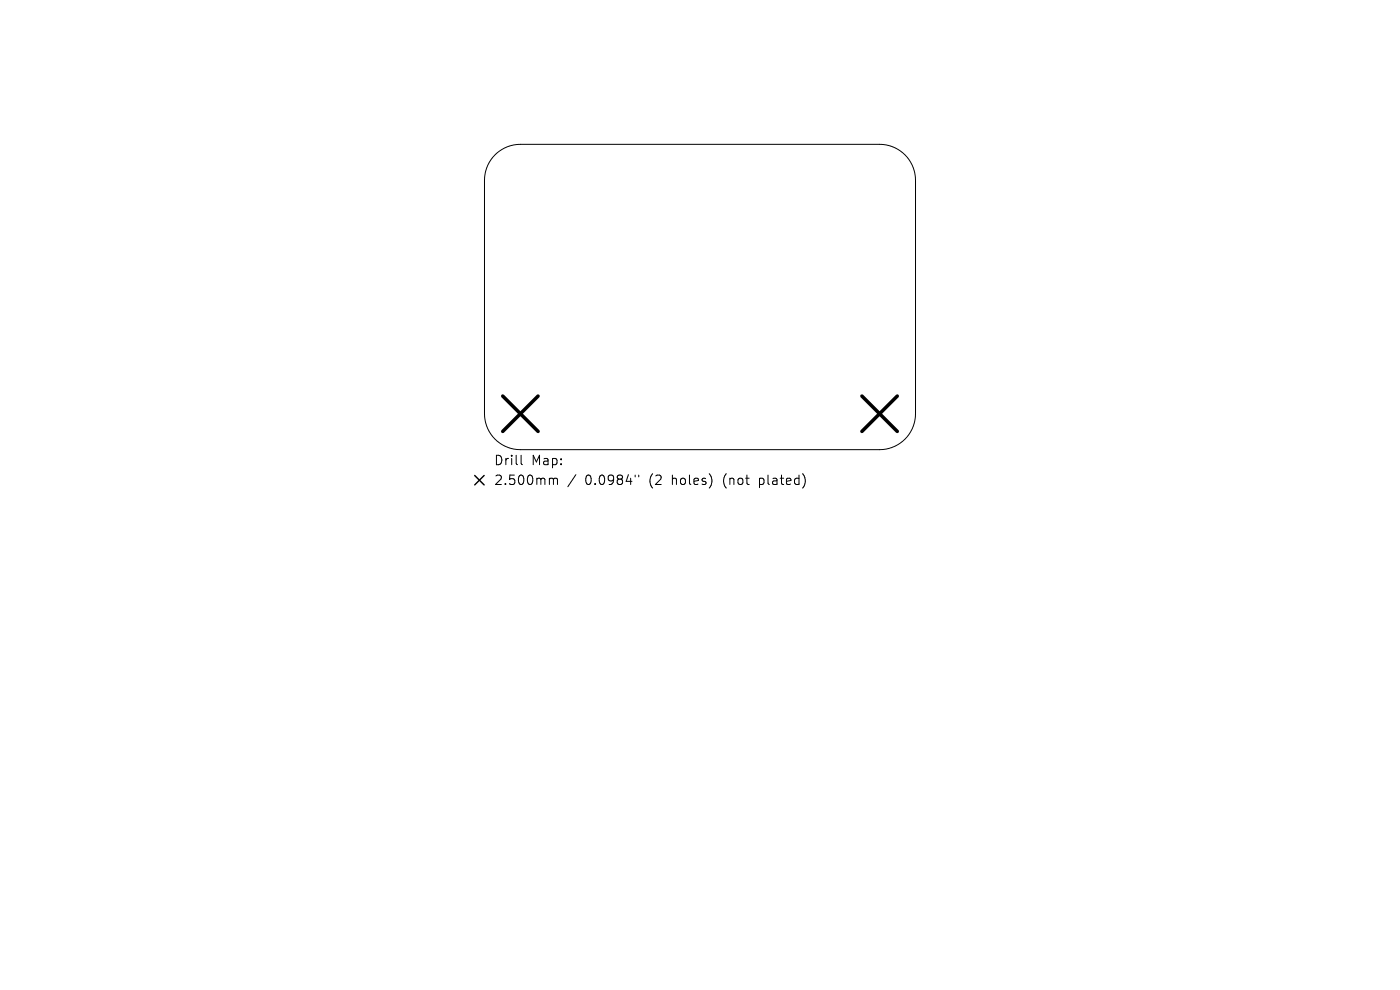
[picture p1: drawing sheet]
<svg xmlns="http://www.w3.org/2000/svg" width="297mm" height="210mm" viewBox="0 0 297 210" stroke-linecap="round" stroke-linejoin="round" font-family="sans-serif">
<defs><g id="words">
<g font-size="2.8">
<text x="104.7" y="99">Drill</text>
<text x="112.7" y="99">Map:</text>
<text x="104.7" y="103.2">2.500mm</text>
<text x="124.2" y="103.2">0.0984&quot;</text>
<text x="137.9" y="103.2">(2</text>
<text x="142.8" y="103.2">holes)</text>
<text x="153.9" y="103.2">(not</text>
<text x="161.7" y="103.2">plated)</text>
</g>
</g></defs>
<path d="M105 32.8a7.6 7.6 0 0 1 5.4-2.2h76.2a7.6 7.6 0 0 1 7.6 7.6v49.6a7.6 7.6 0 0 1-7.6 7.6h-76.2a7.6 7.6 0 0 1-7.6-7.6v-49.6a7.6 7.6 0 0 1 2.2-5.4zM110.6 96.6v1.7l.2 .3M116.8 101.4l.5 .1 .1 .2M117.4 101.7l.3-.3 .5 .1 .1 1.3M117.4 101.7v1.1M122.2 100.7l-1.7 2.6M134.7 100.8v.4M135.5 100.8v.4" fill="none" stroke="#000" stroke-width=".21"/>
<path d="M106.7 84l7.5 7.5M114.2 84l-7.5 7.5M182.9 84l7.5 7.5M190.4 84l-7.5 7.5" fill="none" stroke="#000" stroke-width=".75"/>
<path d="M100.7 100.9l2 2M102.7 100.9l-2 2" fill="none" stroke="#000" stroke-width=".3"/>
<use href="#words"/>
</svg>
